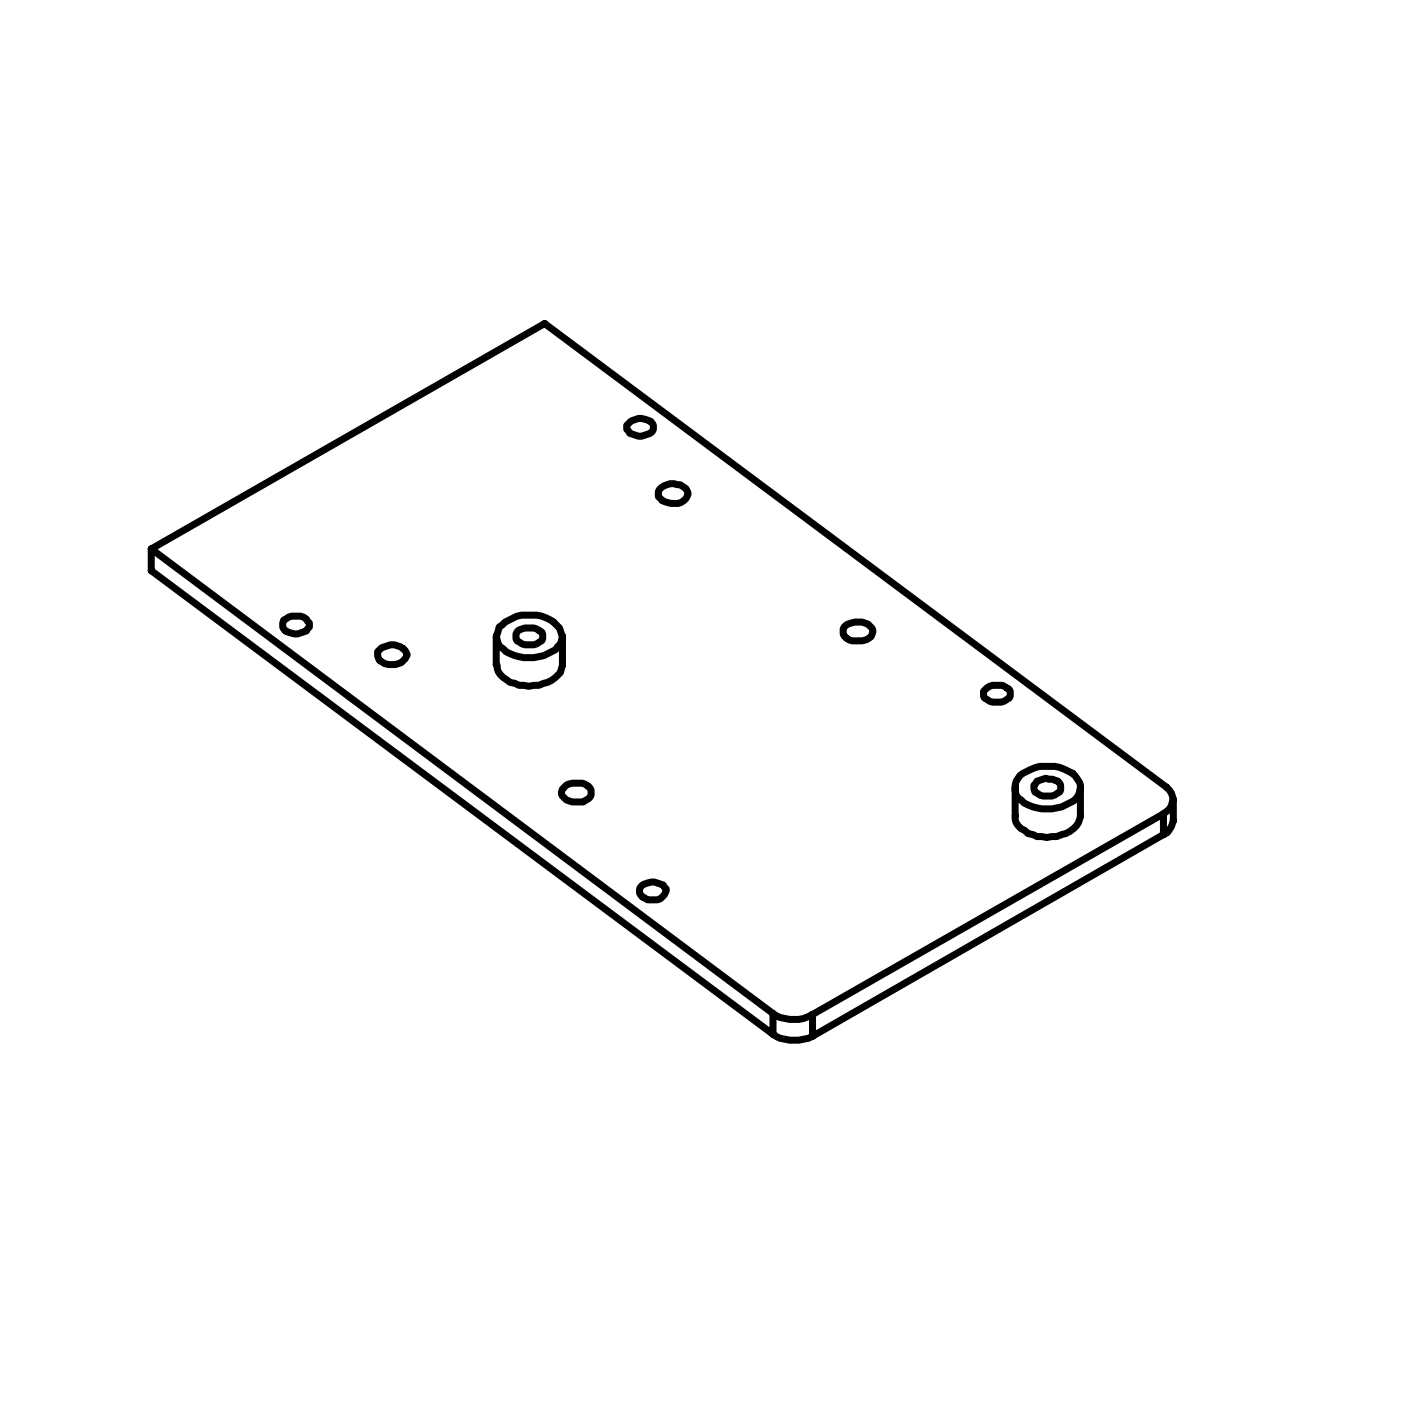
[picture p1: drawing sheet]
<svg xmlns="http://www.w3.org/2000/svg" width="50mm" height="50mm" viewBox="0 0 50 50" stroke-linecap="round" stroke-linejoin="round" font-family="sans-serif">
<g fill="none" stroke="#000" stroke-width=".25">
<path d="M5.4 19.6l14-8.1 22.2 16.6a.53 .53 0 0 1 .3 .5 .53 .53 0 0 1-.4 .4M5.4 19.6l22.2 16.6M5.4 19.6v.8l22.2 16.5M22.4 15.2a.52 .52 0 0 1 .5-.3 .52 .52 0 0 1 .4 .4 .52 .52 0 0 1-.5 .3 .52 .52 0 0 1-.4-.4zM23.6 17.4a.52 .52 0 0 1 .6-.2 .52 .52 0 0 1 .3 .5 .59 .59 0 0 1-1-.1zM10.1 22.1a.53 .53 0 0 1 .6-.1 .53 .53 0 0 1 .3 .4 .52 .52 0 0 1-.5 .2 .52 .52 0 0 1-.4-.4zM13.5 23.2a.55 .55 0 0 1 .6-.2 .55 .55 0 0 1 .4 .4 .59 .59 0 0 1-1 0zM17.7 22.7v1a1.1 1.1 0 0 0 1.4 .8 .95 .95 0 0 0 1-.8v-1M17.8 22.4a1.45 1.45 0 0 1 2.2 .1 .77 .77 0 0 1-.8 .9 1.19 1.19 0 0 1-1.5-.7zM18.5 22.6a.61 .61 0 0 1 .9 .1 .55 .55 0 0 1-.9 .2zM20.1 28.2a.62 .62 0 0 1 1 .1 .59 .59 0 0 1-.5 .3 .59 .59 0 0 1-.6-.3zM22.9 31.7a.56 .56 0 0 1 .9 .1 .5 .5 0 0 1-.5 .3 .5 .5 0 0 1-.5-.4z"/>
<path d="M27.6 36.2a1.34 1.34 0 0 0 1.4 0M27.6 36.9a1.44 1.44 0 0 0 1.4 .1M27.6 36.2v.7M29 36.2v.8M30.2 22.3a.62 .62 0 0 1 1 .3 .6 .6 0 0 1-1.1 0zM35.1 24.7a.64 .64 0 0 1 1 0 .49 .49 0 0 1-.4 .4 .49 .49 0 0 1-.5-.1l-.1-.2zM36.2 28.1v1a.86 .86 0 0 0 1 .8 1.1 1.1 0 0 0 1.4-.8v-1M36.4 27.7a1.41 1.41 0 0 1 2.2 .3 .92 .92 0 0 1-1.1 .9 1.19 1.19 0 0 1-1.3-.7l.1-.3zM37 27.9a.52 .52 0 0 1 .9 .3 .61 .61 0 0 1-1 0zM41.5 29l-12.5 7.2M41.5 29v.8M41.5 29.8l-12.5 7.2"/>
<path d="M41.9 28.6v.7l-.2 .4-.2 .1"/>
</g>
</svg>
